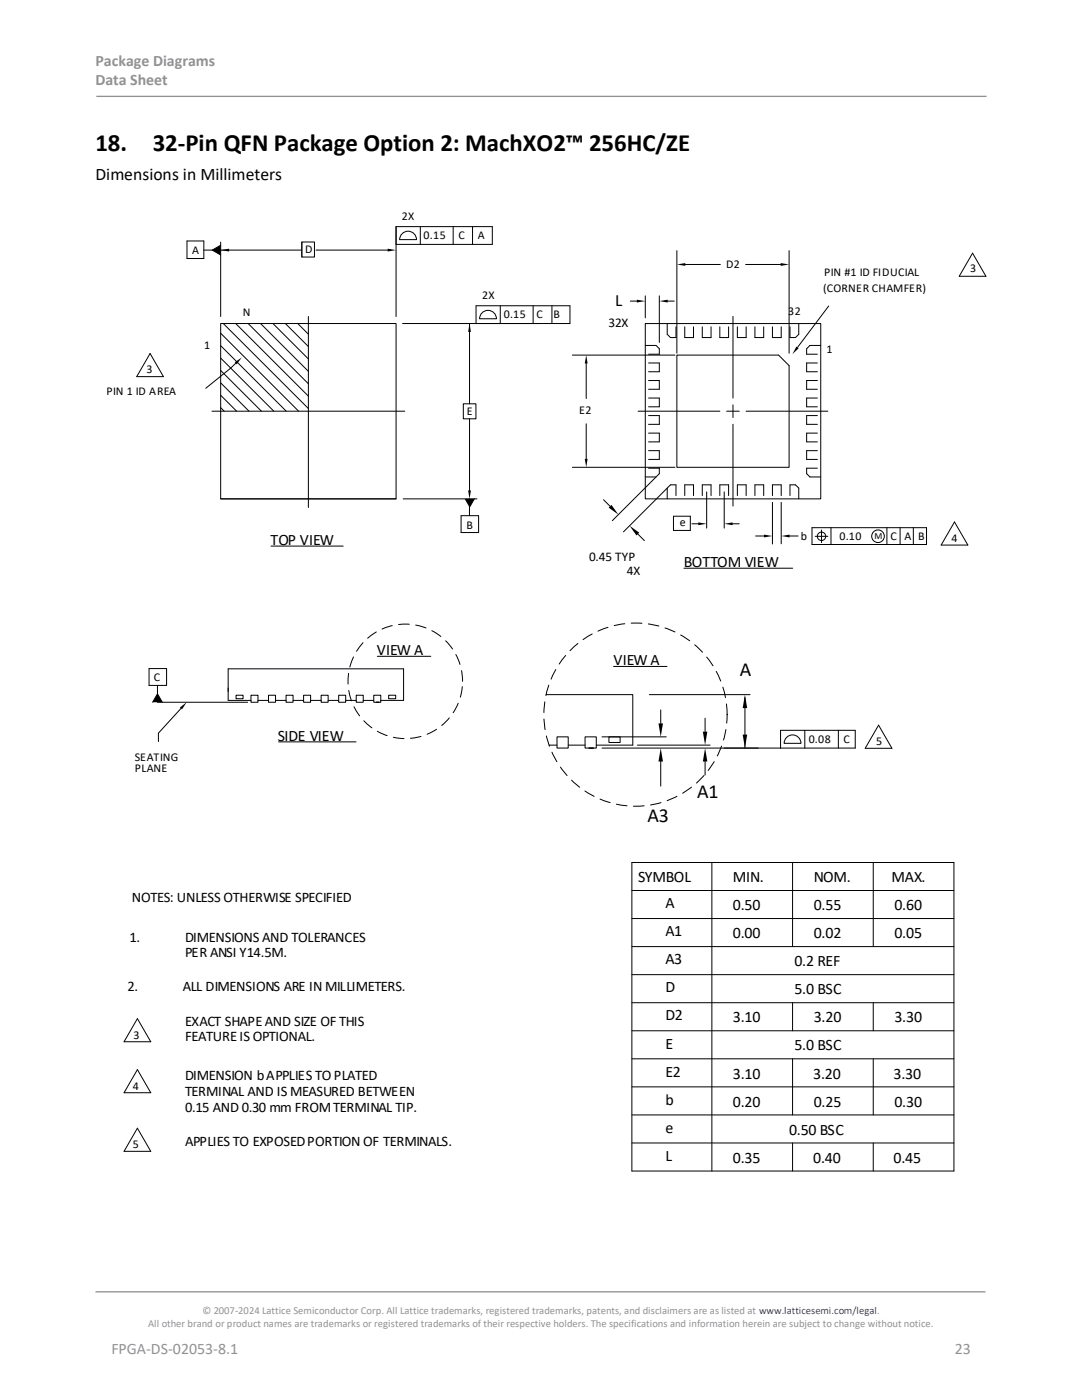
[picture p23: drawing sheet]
<svg xmlns="http://www.w3.org/2000/svg" width="216mm" height="279mm" viewBox="0 0 216 279" stroke-linecap="round" stroke-linejoin="round" font-family="sans-serif">
<defs><g id="words">
<g font-size="5">
<text x="19" y="30.1">18.</text>
<text x="30.5" y="30.1">32-Pin QFN Package Option 2: MachXO2™ 256HC/ZE</text>
</g>
<g font-size="4">
<text x="147.7" y="135">A</text>
<text x="139.1" y="159.3">A1</text>
<text x="129.2" y="164.1">A3</text>
</g>
<text font-size="3.5" x="19" y="35.9">Dimensions in Millimeters</text>
<text font-size="3.4" x="122.8" y="61.1">L</text>
<g font-size="3.2" fill="#919195">
<text x="19" y="13.2">Package Diagrams</text>
<text x="19" y="17.1">Data Sheet</text>
<text x="22.2" y="270.2">FPGA-DS-02053-8.1</text>
<text x="190.5" y="270.2">23</text>
</g>
<g font-size="3.2">
<text x="54" y="108.7">TOP VIEW</text>
<text x="136.5" y="113.1">BOTTOM VIEW</text>
<text x="75.2" y="130.7">VIEW A</text>
<text x="122.4" y="132.8">VIEW A</text>
<text x="55.4" y="147.9">SIDE VIEW</text>
<text x="127.3" y="176">SYMBOL</text>
<text x="146.2" y="176">MIN.</text>
<text x="162.4" y="176">NOM.</text>
<text x="177.9" y="176">MAX.</text>
<text x="132.8" y="181.2">A</text>
<text x="146.2" y="181.6">0.50</text>
<text x="162.4" y="181.6">0.55</text>
<text x="178.5" y="181.6">0.60</text>
<text x="132.8" y="186.8">A1</text>
<text x="146.2" y="187.2">0.00</text>
<text x="162.4" y="187.2">0.02</text>
<text x="178.5" y="187.2">0.05</text>
<text x="132.8" y="192.4">A3</text>
<text x="158.5" y="192.8">0.2 REF</text>
<text x="132.8" y="198">D</text>
<text x="132.8" y="203.6">D2</text>
<text x="158.5" y="198.4">5.0 BSC</text>
<text x="132.8" y="209.3">E</text>
<text x="146.2" y="204">3.10</text>
<text x="158.5" y="209.6">5.0 BSC</text>
<text x="162.4" y="204">3.20</text>
<text x="178.5" y="204">3.30</text>
<text x="132.8" y="214.9">E2</text>
<text x="146.2" y="215.2">3.10</text>
<text x="162.3" y="215.2">3.20</text>
<text x="178.3" y="215.2">3.30</text>
<text x="132.8" y="220.5">b</text>
<text x="146.2" y="220.9">0.20</text>
<text x="162.4" y="220.9">0.25</text>
<text x="178.5" y="220.9">0.30</text>
<text x="132.8" y="226.1">e</text>
<text x="157.4" y="226.5">0.50 BSC</text>
<text x="132.8" y="231.7">L</text>
<text x="146.2" y="232.1">0.35</text>
<text x="162.3" y="232.1">0.40</text>
<text x="178.3" y="232.1">0.45</text>
</g>
<g font-size="2.9">
<text x="26.3" y="179.9">NOTES: UNLESS OTHERWISE SPECIFIED</text>
<text x="25.8" y="187.9">1.</text>
<text x="36.9" y="187.9">DIMENSIONS AND TOLERANCES</text>
<text x="36.9" y="191">PER ANSI Y14.5M.</text>
<text x="25.4" y="197.9">2.</text>
<text x="36.5" y="197.9">ALL DIMENSIONS ARE IN MILLIMETERS.</text>
<text x="36.9" y="204.7">EXACT SHAPE AND SIZE OF THIS</text>
<text x="36.9" y="207.8">FEATURE IS OPTIONAL.</text>
<text x="36.9" y="215.6">DIMENSION b APPLIES TO PLATED</text>
<text x="36.9" y="218.7">TERMINAL AND IS MEASURED BETWEEN</text>
<text x="36.9" y="221.8">0.15 AND 0.30 mm FROM TERMINAL TIP.</text>
<text x="36.9" y="228.8">APPLIES TO EXPOSED PORTION OF TERMINALS.</text>
</g>
<text font-size="2.7" x="121.4" y="65.2">32X</text>
<g font-size="2.6">
<text x="117.5" y="112">0.45 TYP</text>
<text x="125.1" y="114.8">4X</text>
</g>
<g font-size="2.4">
<text x="80.2" y="43.9">2X</text>
<text x="84.5" y="47.6">0.15</text>
<text x="91.5" y="47.6">C</text>
<text x="95.3" y="47.6">A</text>
<text x="38.3" y="50.6">A</text>
<text x="60.9" y="50.5">D</text>
<text x="144.9" y="53.5">D2</text>
<text x="96.2" y="59.8">2X</text>
<text x="164.2" y="58.2">(CORNER CHAMFER)</text>
<text x="164.4" y="55.2">PIN #1 ID FIDUCIAL</text>
<text x="193.6" y="54.3">3</text>
<text x="48.5" y="63">N</text>
<text x="100.5" y="63.4">0.15</text>
<text x="107" y="63.4">C</text>
<text x="110.5" y="63.4">B</text>
<text x="157.3" y="62.8">32</text>
<text x="40.7" y="69.6">1</text>
<text x="164.9" y="70.5">1</text>
<text x="29.2" y="74.4">3</text>
<text x="21.3" y="78.8">PIN 1 ID AREA</text>
<text x="93.1" y="82.9">E</text>
<text x="115.6" y="82.7">E2</text>
<text x="93.1" y="105.5">B</text>
<text x="135.6" y="105">e</text>
<text x="159.8" y="107.8">b</text>
<text x="167.5" y="107.8">0.10</text>
<text x="177.7" y="107.8">C</text>
<text x="180.5" y="107.8">A</text>
<text x="183.2" y="107.8">B</text>
<text x="189.9" y="108.2">4</text>
<text x="30.7" y="135.9">C</text>
<text x="161.4" y="148.3">0.08</text>
<text x="168.3" y="148.3">C</text>
<text x="174.8" y="148.8">5</text>
<text x="26.9" y="151.8">SEATING</text>
<text x="26.9" y="154">PLANE</text>
<text x="26.6" y="207.3">3</text>
<text x="26.5" y="217.5">4</text>
<text x="26.5" y="229.2">5</text>
</g>
<g font-size="2.1" fill="#919195">
<text x="40.4" y="262.3">© 2007-2024 Lattice Semiconductor Corp. All Lattice trademarks, registered trademarks, patents, and disclaimers are as listed at www.latticesemi.com/legal.</text>
<text x="29.6" y="264.9">All other brand or product names are trademarks or registered trademarks of their respective holders. The specifications and information herein are subject to change without notice.</text>
</g>
<text font-size="1.9" x="174.5" y="107.7">M</text>
</g></defs>
<path d="M19.2 19.2h177.6M19 257.8h177.6" fill="none" stroke="#919195" stroke-width=".26"/>
<g fill="none" stroke="#000" stroke-width=".2">
<path d="M37.3 48.1h3.4v3.5h-3.4zM40.7 49.9h1.7M42.4 49.9l1.6 1M44 48.3v14.9M44 49.9h16.1M44 48.9l-1.6 1M60.2 48.3h2.5v3h-2.5zM60.2 48.3v3M63.1 49.9h14.8M79 48.8h19.2v-3.6h-19.2v18M80.2 46.6a1.68 1.68 0 0 1 1.9-.3 1.68 1.68 0 0 1 1 1.5h-3.4l.1-.4zM83.9 45.2v3.6"/>
<path d="M90.4 45.2v3.6M94.3 45.2v3.6M128.8 59v4.4M131.6 59v9.3M135.1 50v20.5M136.7 52.8h7M148.8 52.8h7M157.5 50v20.5M194.1 50.5l2.6 4.6h-5.3zM29.9 70.6l2.7 4.6h-5.3zM44 64.6h35v35h-35zM44 78.9l3.2 3.2"/>
<path d="M44 76.4l5.7 5.7M44 73.9l8.2 8.2M44 71.5l10.6 10.6M44 69l13.1 13.1M44 66.5l15.6 15.6M44.6 64.6l16.9 16.9M47 72.5l-5.9 5M47 64.6l14.5 14.5M49.5 64.6l12 12M52 64.6l9.5 9.5M54.5 64.6l7 7M56.9 64.6l4.6 4.6"/>
<path d="M59.4 64.6l2.1 2.1M61.5 63.2v38.1M80.3 64.6h33.4v-3.6h-18.7v3.6M93.7 64.6v16M96.2 62.4a1.68 1.68 0 0 1 1.8-.3 1.68 1.68 0 0 1 1.1 1.5h-3.4l.1-.4zM99.8 61v3.6M106.4 61v3.6M110.1 61v3.6M114.2 70.9h20.5M117 72.5v7M125.8 60.1h1.3M128.8 64.6h35v35h-35z"/>
<path d="M130.9 68.9l.7 .7v1.1M131.6 72.4v1.8M131.6 75.9v1.8M131.6 79.4v1.8M133.1 66.7l.7 .7h1.1M133.2 60.1h1.3M135.1 70.9h20.3l2.1 2.1v20.3h-22.4zM136.6 67.4h1.8M140.1 67.4h1.8M143.6 67.4h1.8M146.3 63.1v16.4M147.1 67.4h1.8"/>
<path d="M150.6 67.4h1.8M154.1 67.4h1.8M159.4 66.7l-.7 .7h-1.1M161 72.4v1.8M161 75.9v1.8M161 79.4v1.8M161.6 68.9l-.6 .7v1.1M165.4 61.1l-6.3 8.2M42.3 82.1h38.5M44 99.6h35M44 81.4l.7 .7M80.4 99.6h14.8"/>
<path d="M92.5 80.6h2.5v3h-2.5zM93.7 99.6v3.3M93.7 83.6v14.9M94.6 99.6l-.9 1.6M114.2 93.3h20.5M117 84.6v7M120.4 99.7l1.3 1.3M127.3 82.1h16.3M131.6 82.9v1.8M131.6 86.4v1.8M131.6 89.9v1.8M131.6 93.4v1.1l-9.4 9.4"/>
<path d="M134.9 96.8h-1.1l-9.4 9.3M136.6 96.8h1.8M140.1 96.8h1.8M141 98.2v7.2M143.6 96.8h1.8M144.5 98.2v7.2M145 82.1h2.5M146.3 80.8v2.5M146.3 84.7v16.3M147.1 96.8h1.8M148.9 82.1h16.3M150.6 96.8h1.8"/>
<path d="M154.1 96.8h1.8M157.6 96.8h1.1l.7 .6M161 82.9v1.8M161 86.4v1.8M161 89.9v1.8M161 93.4v1.1l.6 .7M54.1 109h14.4zM92 102.9h3.5v3.4h-3.5zM127.3 106.6l1.3 1.3M134.4 103h3.3v2.9h-3.3zM136.5 113.4h21.7zM138.1 104.5h1.2"/>
<path d="M146.2 104.5h1.3M150.8 107h1.7M154.1 100.3v8.3M155.9 100.3v8.2M157.6 107h1.6M162 105.3h22.9v3.4h-22.9zM162.7 107h2.5M163.9 105.8v2.5M165.8 105.3v3.4M177 105.3v3.4M179.6 105.3v3.4M182.2 105.3v3.4"/>
<path d="M190.5 104.2l2.6 4.6h-5.3zM29.7 133.4h3.5v3.4h-3.5zM31.4 136.8v1.7M31.4 138.5l-.9 1.7M31.4 138.5l1 1.7M47.1 138.7h1.4v.7h-1.4zM50.1 138.8h1.4v1.4h-1.4zM50.1 139.8h-4.6v-6.3h35v6.3h-4.5M51.5 139.8h2.1M53.6 138.8h1.4v1.4h-1.4zM55 139.8h2.1M57.1 138.8h1.4v1.4h-1.4z"/>
<path d="M58.5 139.8h2.1M60.6 138.8h1.4v1.4h-1.4zM62 139.8h2.1M64.1 138.8h1.4v1.4h-1.4zM65.5 139.8h2.1M67.6 138.8h1.4v1.4h-1.4zM69 139.8h2.1M71.1 138.8h1.4v1.4h-1.4zM72.5 139.8h2.1M74.6 138.8h1.4v1.4h-1.4zM75.3 131h10.7zM77.6 138.7h1.4v.7h-1.4z"/>
<path d="M109 138.6h17.3v10.1h-7.3M122.4 133h10.7zM129.6 138.6h20.1M148.6 139.2v10.1M31.4 140.2h18M36.1 141.4l-4.5 4.9v1.7M55.5 148.1h15.6zM75.1 140.2h.5M109.6 148.7h1.5M111.1 147.1h2.3v2.2h-2.3zM113.4 148.7h3.3M116.7 147.1h2.3v2.2h-2.3z"/>
<path d="M117.5 149.3h.9M120.1 149.3h50.6v-3.5h-14.9v3.5M120.1 147.1h12.9M121.5 147.1h2.2v1.1h-2.2zM127.2 148.7h14.5M131.8 141.7v2.7M131.8 152v4.9M140.7 143.3v2.7M140.7 152v2.7M157 147.2a1.68 1.68 0 0 1 1.8-.4 1.68 1.68 0 0 1 1 1.5h-3.3v-.4zM160.6 145.8v3.5M167.3 145.8v3.5"/>
<path d="M175.3 144.7l2.7 4.6h-5.4zM126.1 172.1h64.2v61.6h-64.2zM126.1 177.7h64.2M142 172.1v61.6M158.1 172.1v16.8M174.2 172.1v16.8M126.1 183.3h64.2M126.1 188.9h64.2M126.1 194.5h64.2M27.4 213.5l2.7 4.6h-5.3zM27.4 203.3l2.7 4.6h-5.3zM126.1 200.1h64.2"/>
<path d="M126.1 205.7h64.2M126.1 211.3h64.2M126.1 216.9h64.2M158.1 200.1v5.6M158.1 211.3v11.2M174.2 200.1v5.6M174.2 211.3v11.2M27.4 225.2l2.7 4.6h-5.3zM126.1 222.5h64.2M126.1 228.1h64.2M158.1 228.1v5.6M174.2 228.1v5.6"/>
<circle cx="163.9" cy="107" r=".84"/>
<circle cx="175.2" cy="107" r="1.26"/>
</g>
<g fill="#000">
<path d="M42.3 49.9l1.7-1v2zM44 49.9l1.7-.3v.6zM77.4 49.6l1.6 .3-1.6 .3zM127.1 59.8l1.7 .3-1.7 .3zM131.6 60.1l1.6-.3v.6zM135.1 52.8l1.6-.3v.6zM155.8 52.5l1.7 .3-1.7 .3zM46.8 72.3l1.4-1-1 1.4zM93.7 64.6l.3 1.6h-.6zM117 70.9l.2 1.6h-.5zM158.9 69.2l.5 .3-1.3 1.2zM93.4 97.9h.6l-.3 1.7z"/>
<path d="M92.7 99.6h1.9l-.9 1.6zM116.7 91.6h.5l-.2 1.7zM121.5 101.3l.5-.5 1.4 1.9zM125.6 104.9l2 1.4-.6 .6zM139.3 104.3l1.7 .2-1.7 .3zM144.5 104.5l1.7-.2v.5zM152.5 106.7l1.6 .3-1.6 .3zM155.9 107l1.7-.3v.6zM31.4 138.5l1 1.7h-1.9zM35.9 141.2l1.3-1-.9 1.4zM131.4 144.4h.9l-.5 2.7zM131.8 149.3l.5 2.7h-.9z"/>
<path d="M140.7 149.3l.4 2.7h-.9zM140.2 146h.9l-.4 2.7zM148.2 146.6h.9l-.5 2.7zM148.6 138.6l.5 2.7h-.9z"/>
</g>
<g fill="none" stroke="#000" stroke-width=".2" stroke-dasharray="2.1 1.3">
<path d="M130.9 68.9h-2.1M131.6 79.4h-2.8M131.6 75.9h-2.8M131.6 77.7h-2.8M131.6 72.4h-2.8M131.6 74.2h-2.8M131.6 70.7h-2.8M133.1 66.7v-2.1M134.9 67.4v-2.8M136.6 67.4v-2.8M138.4 67.4v-2.8M140.1 67.4v-2.8"/>
<path d="M141.9 67.4v-2.8M143.6 67.4v-2.8M145.4 67.4v-2.8M147.1 67.4v-2.8M148.9 67.4v-2.8M150.6 67.4v-2.8M152.4 67.4v-2.8M154.1 67.4v-2.8M155.9 67.4v-2.8M157.6 67.4v-2.8M159.4 66.7v-2.1M161 70.7h2.8"/>
<path d="M161 74.2h2.8M161 72.4h2.8M161 77.7h2.8M161 75.9h2.8M161 79.4h2.8M161.6 68.9h2.2M130.9 95.2h-2.1M131.6 93.4h-2.8M131.6 89.9h-2.8M131.6 91.7h-2.8M131.6 86.4h-2.8M131.6 88.2h-2.8"/>
<path d="M131.6 82.9h-2.8M131.6 84.7h-2.8M131.6 81.2h-2.8M133.1 97.4v2.2M134.9 96.8v2.8M136.6 96.8v2.8M138.4 96.8v2.8M140.1 96.8v2.8M141.9 96.8v2.8M143.6 96.8v2.8M145.4 96.8v2.8M147.1 96.8v2.8"/>
<path d="M148.9 96.8v2.8M150.6 96.8v2.8M152.4 96.8v2.8M154.1 96.8v2.8M155.9 96.8v2.8M157.6 96.8v2.8M159.4 97.4v2.2M161 81.2h2.8M161 84.7h2.8M161 82.9h2.8M161 88.2h2.8M161 86.4h2.8"/>
<path d="M161 91.7h2.8M161 89.9h2.8M161 93.4h2.8M161.6 95.2h2.2"/>
<circle cx="80.9" cy="136" r="11.4"/>
<circle cx="126.8" cy="142.6" r="18.3"/>
</g>
<use href="#words"/>
</svg>
